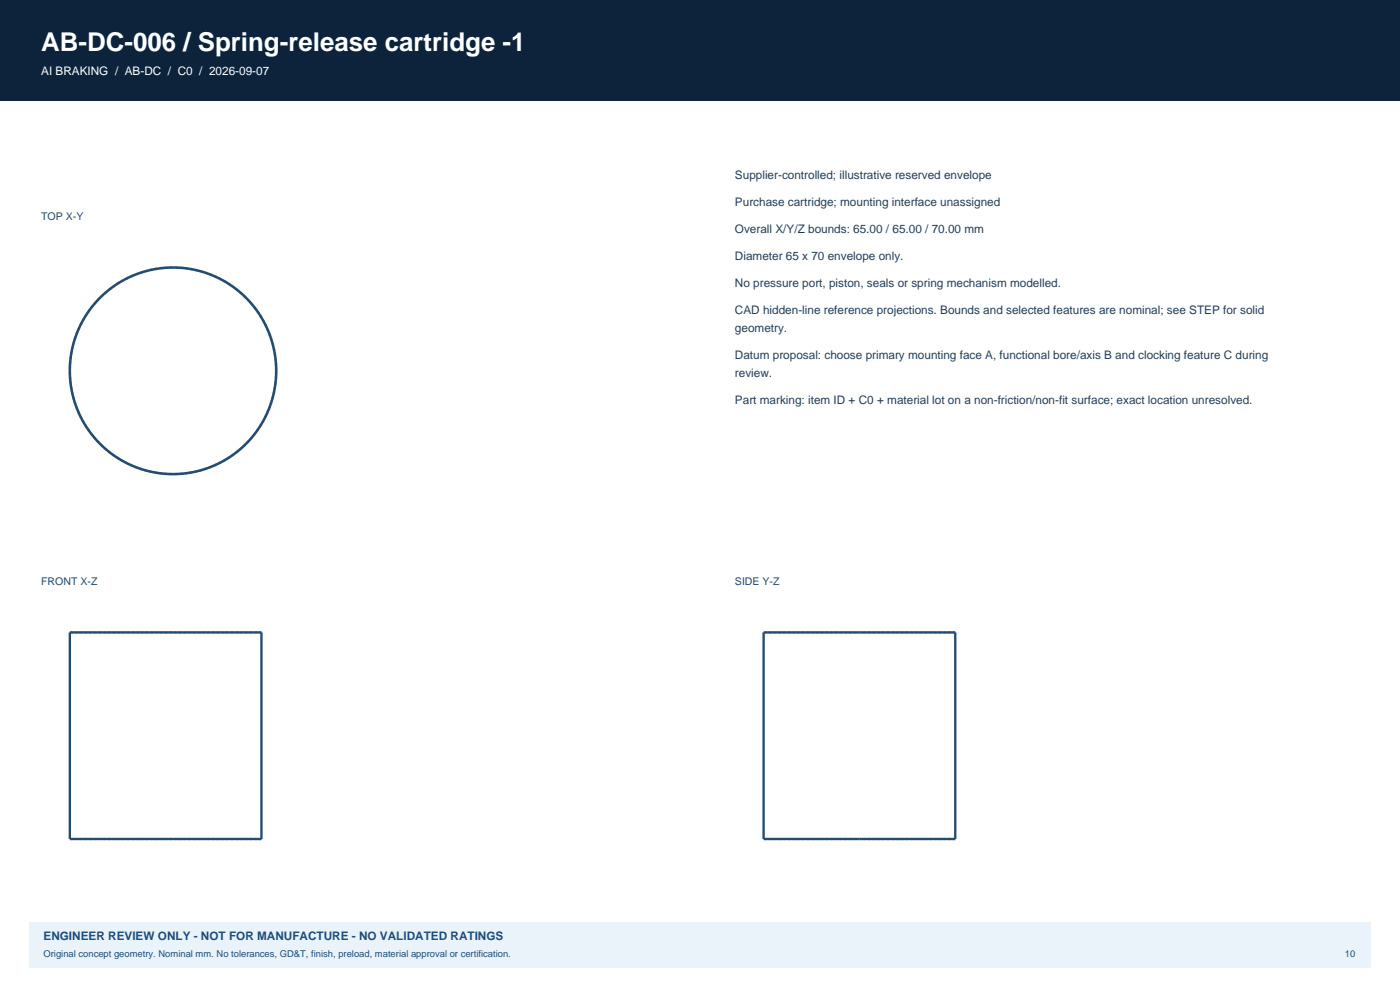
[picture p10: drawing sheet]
<svg xmlns="http://www.w3.org/2000/svg" width="420mm" height="297mm" viewBox="0 0 420 297" stroke-linecap="round" stroke-linejoin="round" font-family="sans-serif">
<defs><g id="words">
<text font-size="7.8" fill="#fff" x="12.3" y="15.2">AB-DC-006 / Spring-release cartridge -1</text>
<text font-size="3.5" fill="#fff" x="12.3" y="22.6">AI BRAKING / AB-DC / C0 / 2026-09-07</text>
<g font-size="3.5" fill="#243e57">
<text x="220.5" y="53.6">Supplier-controlled; illustrative reserved envelope</text>
<text x="220.5" y="61.7">Purchase cartridge; mounting interface unassigned</text>
<text x="220.5" y="69.8">Overall X/Y/Z bounds: 65.00 / 65.00 / 70.00 mm</text>
<text x="220.5" y="77.9">Diameter 65 x 70 envelope only.</text>
<text x="220.5" y="86">No pressure port, piston, seals or spring mechanism modelled.</text>
<text x="220.5" y="94.2">CAD hidden-line reference projections. Bounds and selected features are nominal; see STEP for solid</text>
<text x="220.5" y="99.4">geometry.</text>
<text x="220.5" y="107.6">Datum proposal: choose primary mounting face A, functional bore/axis B and clocking feature C during</text>
<text x="220.5" y="112.9">review.</text>
<text x="220.5" y="121">Part marking: item ID + C0 + material lot on a non-friction/non-fit surface; exact location unresolved.</text>
</g>
<text font-size="3.5" fill="#1b4e80" x="13.1" y="281.8">ENGINEER REVIEW ONLY - NOT FOR MANUFACTURE - NO VALIDATED RATINGS</text>
<g font-size="3.2" fill="#254c6e">
<text x="12.3" y="65.9">TOP X-Y</text>
<text x="12.3" y="175.3">FRONT X-Z</text>
<text x="220.5" y="175.3">SIDE Y-Z</text>
</g>
<g font-size="2.8" fill="#1b4e80">
<text x="13.1" y="286.8">Original concept geometry. Nominal mm. No tolerances, GD&amp;T, finish, preload, material approval or certification.</text>
<text x="403.5" y="286.8">10</text>
</g>
</g></defs>
<path d="M0 0h420v30h-420z" fill-rule="evenodd" fill="#0d233b"/>
<path d="M8.8 276.2h402.4v13.7h-402.4z" fill-rule="evenodd" fill="#eaf3fa"/>
<path d="M82.9 111.1a31 31 0 0 0-45.9-27.1 31 31 0 0 0-1.7 53.3 31 31 0 0 0 47.5-24.2l.1-2" fill="none" stroke="#a5bccd" stroke-width=".76" stroke-dasharray=".8 .8" stroke-linecap="butt"/>
<circle cx="51.9" cy="111.1" r="31" fill="none" stroke="#254c6e" stroke-width=".76" stroke-linecap="butt"/>
<path d="M78.4 189.5h-57.5M286.6 189.5h-57.5M78.4 251.4h-57.5M286.6 251.4h-57.5" fill="none" stroke="#a5bccd" stroke-width=".71" stroke-dasharray=".7 .7" stroke-linecap="butt"/>
<path d="M20.9 189.5h57.5v61.9h-57.5zM229.1 189.5h57.5v61.9h-57.5z" fill="none" stroke="#254c6e" stroke-width=".71" stroke-linecap="butt"/>
<use href="#words"/>
</svg>
